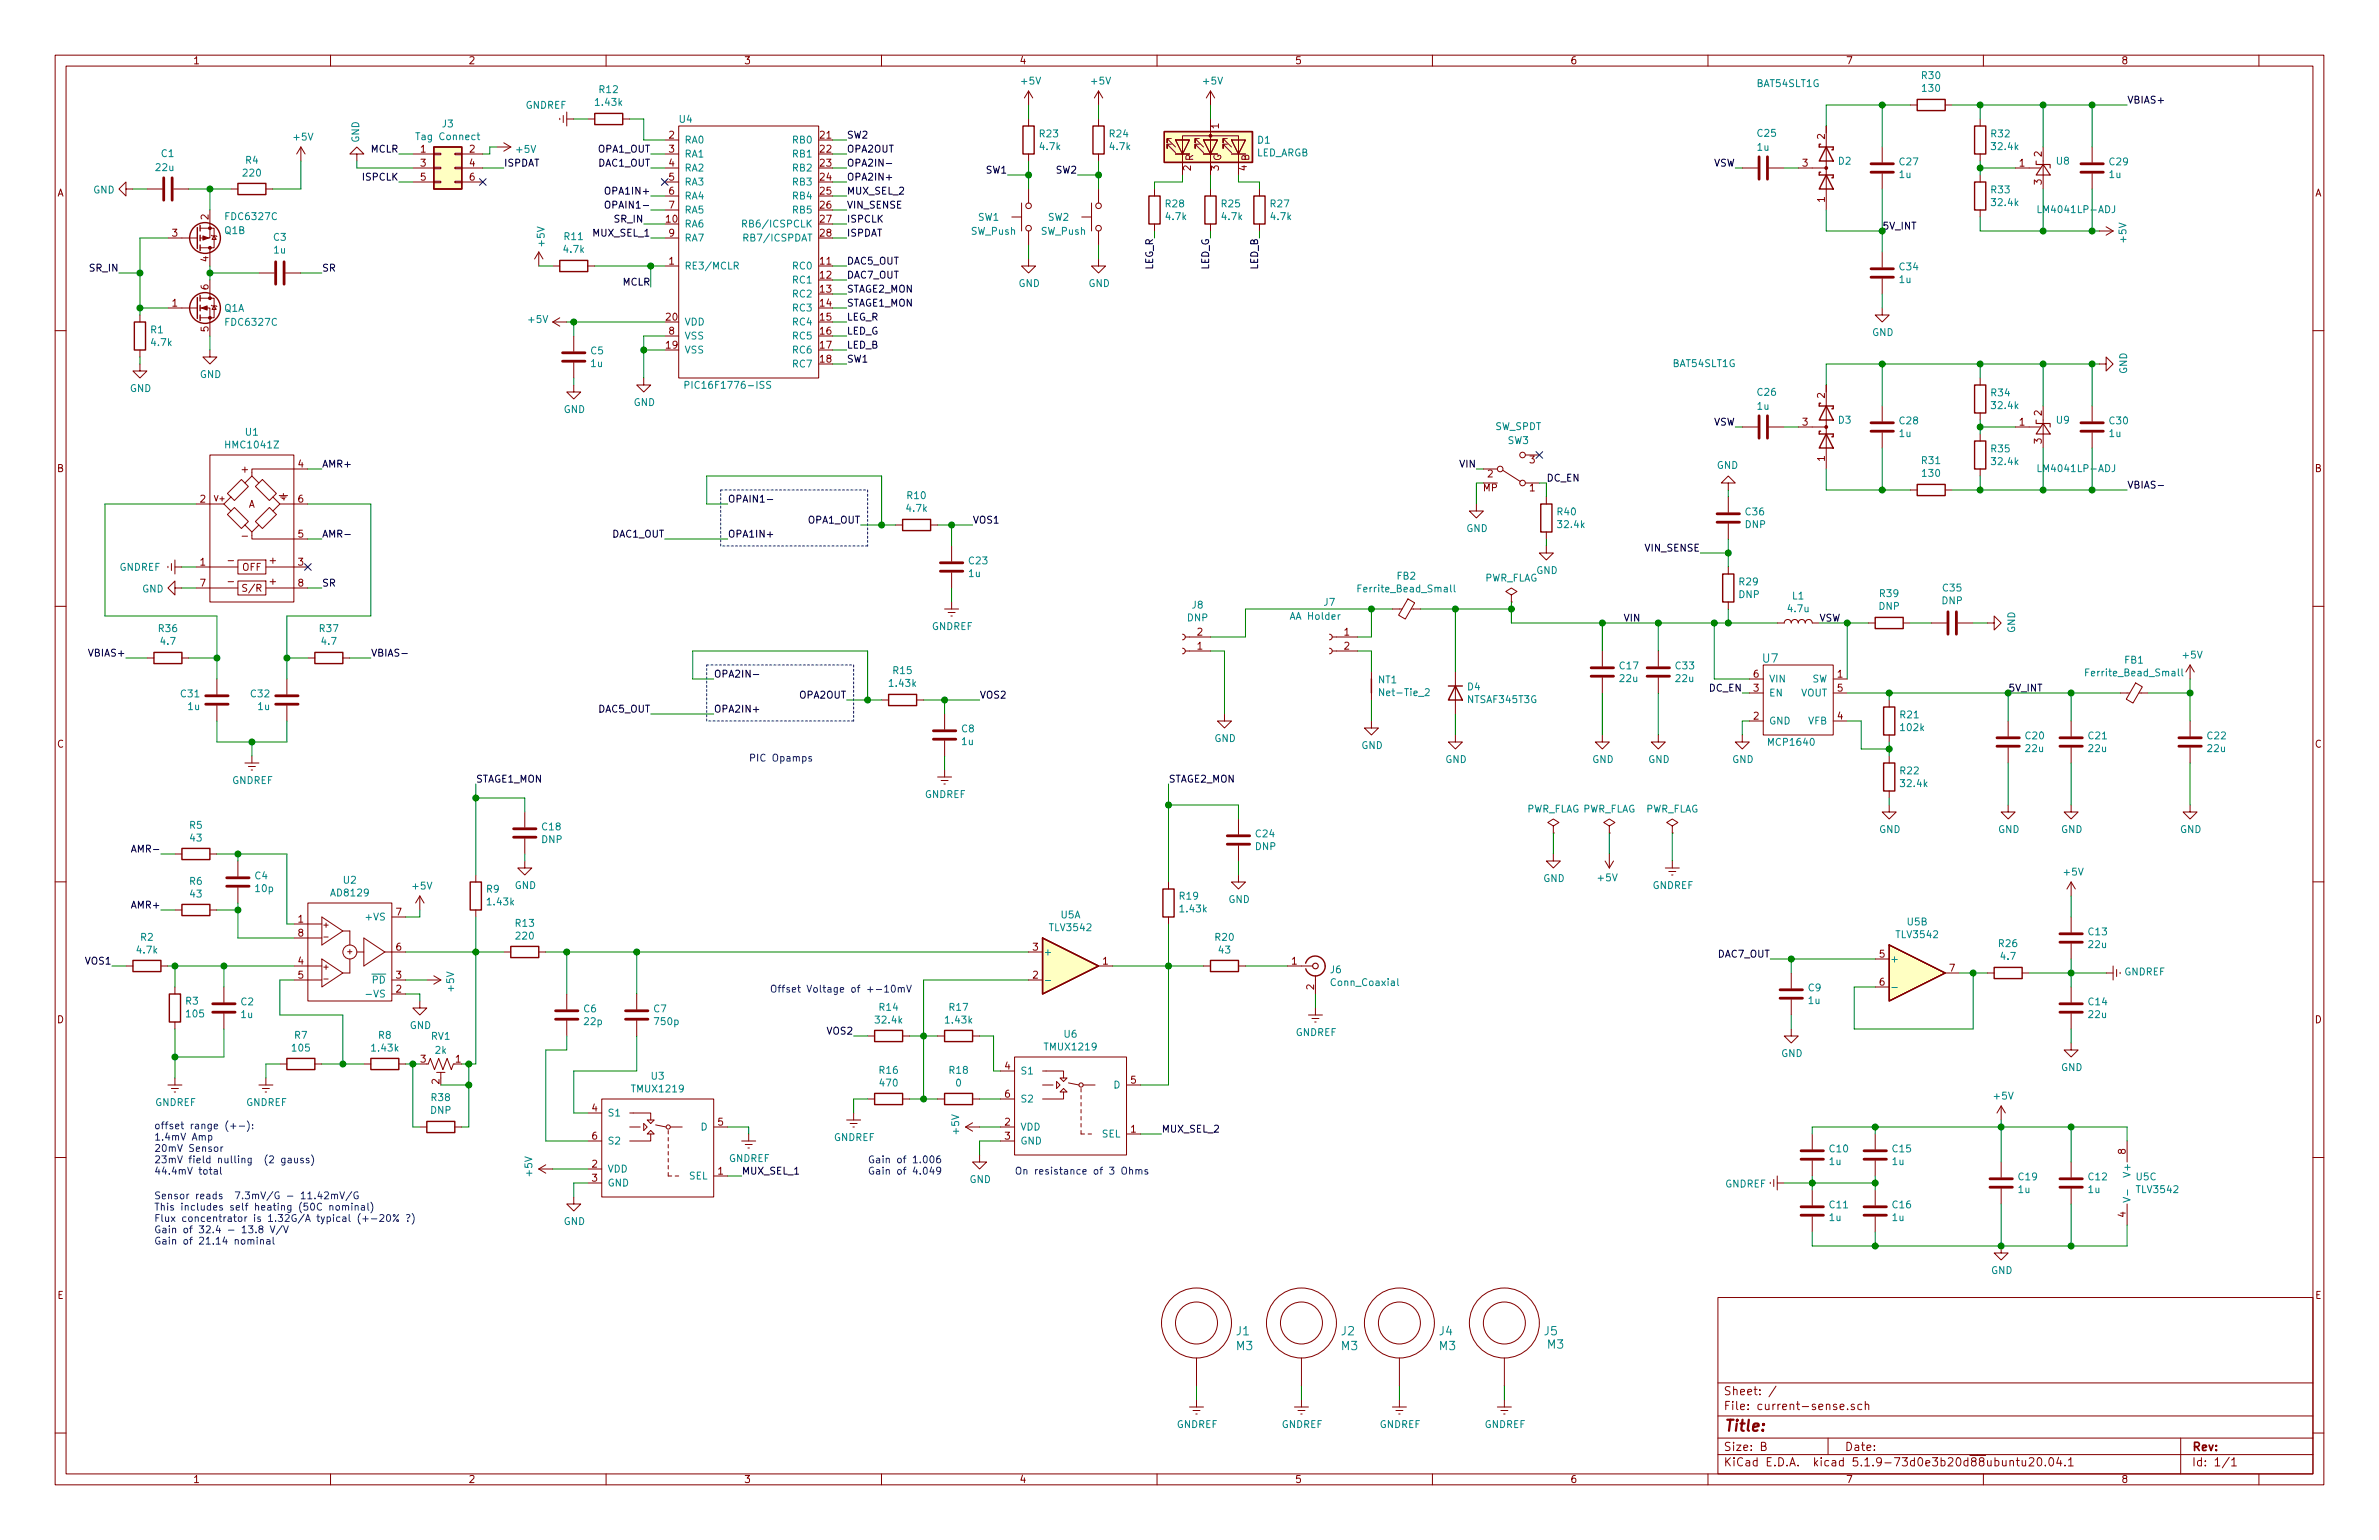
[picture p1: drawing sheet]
<svg xmlns="http://www.w3.org/2000/svg" width="432mm" height="279mm" viewBox="0 0 432 279" stroke-linecap="round" stroke-linejoin="round" font-family="sans-serif">
<defs><g id="words">
<text font-size="2.8" fill="#840000" x="312.8" y="259.7">Title:</text>
<g font-size="2.1" fill="#008484">
<text x="320" y="120.2">U7</text>
<text x="224.4" y="242.3">J1</text>
<text x="224.4" y="245">M3</text>
<text x="243.5" y="242.3">J2</text>
<text x="243.5" y="245">M3</text>
<text x="261.3" y="242.3">J4</text>
<text x="261.3" y="245">M3</text>
<text x="280.3" y="242.3">J5</text>
<text x="280.9" y="244.7">M3</text>
</g>
<g font-size="2.1" fill="#840000">
<text x="312.8" y="255.8">File: current-sense.sch</text>
<text x="312.8" y="253.1">Sheet: /</text>
<text x="312.8" y="263.2">Size: B</text>
<text x="334.8" y="263.2">Date:</text>
<text x="397.8" y="263.2">Rev:</text>
<text x="312.8" y="266">KiCad E.D.A. kicad 5.1.9-73d0e3b20d88ubuntu20.04.1</text>
<text x="397.8" y="266">Id: 1/1</text>
</g>
<g font-size="1.8" fill="#840000">
<text x="35" y="11.6">1</text>
<text x="85" y="11.6">2</text>
<text x="135" y="11.6">3</text>
<text x="185" y="11.6">4</text>
<text x="235" y="11.6">5</text>
<text x="285" y="11.6">6</text>
<text x="335" y="11.6">7</text>
<text x="385" y="11.6">8</text>
<text x="221.2" y="23.3" transform="rotate(-90 221.2 23.3)">1</text>
<text x="76.4" y="27.7">1</text>
<text x="85.2" y="27.7">2</text>
<text x="121.4" y="25.1">2</text>
<text x="121.4" y="27.7">3</text>
<text x="148.9" y="25.1">21</text>
<text x="148.9" y="27.7">22</text>
<text x="216.6" y="29.2" transform="rotate(-90 216.6 29.2)">R</text>
<text x="221.7" y="29.3" transform="rotate(-90 221.7 29.3)">G</text>
<text x="226.7" y="29.2" transform="rotate(-90 226.7 29.2)">B</text>
<text x="331.2" y="25.2" transform="rotate(-90 331.2 25.2)">2</text>
<text x="370.6" y="28.4" transform="rotate(-90 370.6 28.4)">2</text>
<text x="10.4" y="35.6">A</text>
<text x="76.4" y="30.2">3</text>
<text x="76.4" y="32.8">5</text>
<text x="85.2" y="30.2">4</text>
<text x="85.2" y="32.8">6</text>
<text x="121.4" y="30.2">4</text>
<text x="121.4" y="32.8">5</text>
<text x="121.4" y="35.3">6</text>
<text x="148.9" y="30.2">23</text>
<text x="148.9" y="32.8">24</text>
<text x="148.9" y="35.3">25</text>
<text x="216.2" y="31" transform="rotate(-90 216.2 31)">2</text>
<text x="221.2" y="31" transform="rotate(-90 221.2 31)">3</text>
<text x="226.3" y="31" transform="rotate(-90 226.3 31)">4</text>
<text x="327.2" y="30.2">3</text>
<text x="366.5" y="30.2">1</text>
<text x="370.6" y="33.5" transform="rotate(-90 370.6 33.5)">3</text>
<text x="420.2" y="35.6">A</text>
<text x="37.8" y="39.9" transform="rotate(-90 37.8 39.9)">2</text>
<text x="121" y="40.4">10</text>
<text x="121.4" y="37.8">7</text>
<text x="148.9" y="37.8">26</text>
<text x="148.9" y="40.4">27</text>
<text x="331.2" y="36.7" transform="rotate(-90 331.2 36.7)">1</text>
<text x="31.3" y="42.9">3</text>
<text x="37.8" y="47.5" transform="rotate(-90 37.8 47.5)">4</text>
<text x="121.4" y="42.9">9</text>
<text x="148.9" y="42.9">28</text>
<text x="37.8" y="52.6" transform="rotate(-90 37.8 52.6)">6</text>
<text x="121.4" y="48">1</text>
<text x="148.9" y="48">11</text>
<text x="148.9" y="50.5">12</text>
<text x="148.9" y="53.1">13</text>
<text x="31.3" y="55.6">1</text>
<text x="121" y="58.2">20</text>
<text x="148.9" y="55.6">14</text>
<text x="148.9" y="58.2">15</text>
<text x="37.8" y="60.2" transform="rotate(-90 37.8 60.2)">5</text>
<text x="121" y="63.2">19</text>
<text x="121.4" y="60.7">8</text>
<text x="148.9" y="60.7">16</text>
<text x="148.9" y="63.2">17</text>
<text x="148.9" y="65.8">18</text>
<text x="327.2" y="77.2">3</text>
<text x="331.2" y="72.2" transform="rotate(-90 331.2 72.2)">2</text>
<text x="366.5" y="77.2">1</text>
<text x="370.6" y="75.4" transform="rotate(-90 370.6 75.4)">2</text>
<text x="331.2" y="83.7" transform="rotate(-90 331.2 83.7)">1</text>
<text x="370.6" y="80.5" transform="rotate(-90 370.6 80.5)">3</text>
<text x="10.4" y="85.6">B</text>
<text x="43.9" y="85.8">+</text>
<text x="54.1" y="84.8">4</text>
<text x="269.2" y="89.2">MP</text>
<text x="270" y="86.6">2</text>
<text x="277.6" y="89.2">1</text>
<text x="277.6" y="84.1">3</text>
<text x="420.2" y="85.6">B</text>
<text x="36.3" y="91.2">2</text>
<text x="45.1" y="92.1">A</text>
<text x="54.1" y="91.2">6</text>
<text x="44.2" y="97.8">-</text>
<text x="54.1" y="97.5">5</text>
<text x="36.3" y="102.6">1</text>
<text x="36.3" y="106.4">7</text>
<text x="41.6" y="106.1">-</text>
<text x="41.6" y="102.3">-</text>
<text x="44" y="103.6">OFF</text>
<text x="44.2" y="107.4">S/R</text>
<text x="49" y="106.1">+</text>
<text x="49" y="102.3">+</text>
<text x="54.1" y="102.6">3</text>
<text x="54.1" y="106.4">8</text>
<text x="217.3" y="117.9">1</text>
<text x="217.3" y="115.3">2</text>
<text x="244" y="115.3">1</text>
<text x="244" y="117.9">2</text>
<text x="318.3" y="125.5">3</text>
<text x="318.3" y="122.9">6</text>
<text x="333.5" y="122.9">1</text>
<text x="333.5" y="125.5">5</text>
<text x="318.3" y="130.6">2</text>
<text x="333.5" y="130.6">4</text>
<text x="10.4" y="135.6">C</text>
<text x="420.2" y="135.6">C</text>
<text x="54.1" y="167.4">1</text>
<text x="71.9" y="166.1">7</text>
<text x="54.1" y="169.9">8</text>
<text x="71.9" y="172.5">6</text>
<text x="187.5" y="172.5">3</text>
<text x="341.1" y="173.7">5</text>
<text x="54.1" y="175">4</text>
<text x="54.1" y="177.5">5</text>
<text x="71.9" y="177.5">3</text>
<text x="187.5" y="177.5">2</text>
<text x="200.2" y="175">1</text>
<text x="234.5" y="175">1</text>
<text x="238.5" y="179.6" transform="rotate(-90 238.5 179.6)">2</text>
<text x="341.1" y="178.8">6</text>
<text x="353.8" y="176.3">7</text>
<text x="10.4" y="185.6">D</text>
<text x="71.9" y="180.1">2</text>
<text x="420.2" y="185.6">D</text>
<text x="76.4" y="192.8">3</text>
<text x="79.8" y="196.7" transform="rotate(-90 79.8 196.7)">2</text>
<text x="82.7" y="192.8">1</text>
<text x="182.4" y="194.1">4</text>
<text x="205.3" y="196.6">5</text>
<text x="107.5" y="201.7">4</text>
<text x="182.4" y="199.1">6</text>
<text x="107.5" y="206.8">6</text>
<text x="130.3" y="204.2">5</text>
<text x="182.4" y="204.2">2</text>
<text x="182.4" y="206.8">3</text>
<text x="205.3" y="205.5">1</text>
<text x="385.8" y="209.4" transform="rotate(-90 385.8 209.4)">8</text>
<text x="107.5" y="211.8">2</text>
<text x="107.5" y="214.4">3</text>
<text x="130.3" y="213.1">1</text>
<text x="385.8" y="220.8" transform="rotate(-90 385.8 220.8)">4</text>
<text x="10.4" y="235.6">E</text>
<text x="420.2" y="235.6">E</text>
<text x="35" y="269">1</text>
<text x="85" y="269">2</text>
<text x="135" y="269">3</text>
<text x="185" y="269">4</text>
<text x="235" y="269">5</text>
<text x="285" y="269">6</text>
<text x="335" y="269">7</text>
<text x="385" y="269">8</text>
</g>
<g font-size="1.8" fill="#008484">
<text x="108.8" y="16.9">R12</text>
<text x="185.5" y="15.3">+5V</text>
<text x="198.2" y="15.3">+5V</text>
<text x="218.5" y="15.3">+5V</text>
<text x="318.9" y="15.8">BAT54SLT1G</text>
<text x="348.9" y="14.4">R30</text>
<text x="349" y="16.7">130</text>
<text x="80.3" y="23.1">J3</text>
<text x="95.4" y="19.7">GNDREF</text>
<text x="108.3" y="19.2">1.43k</text>
<text x="123.3" y="22.3">U4</text>
<text x="29.3" y="28.5">C1</text>
<text x="44.6" y="29.7">R4</text>
<text x="53.4" y="25.5">+5V</text>
<text x="65.2" y="25.9" transform="rotate(-90 65.2 25.9)">GND</text>
<text x="75.9" y="25.4">Tag Connect</text>
<text x="93.8" y="27.7">+5V</text>
<text x="124.2" y="26">RA0</text>
<text x="124.2" y="28.6">RA1</text>
<text x="144" y="26">RB0</text>
<text x="144" y="28.6">RB1</text>
<text x="188.7" y="24.9">R23</text>
<text x="188.8" y="27.2">4.7k</text>
<text x="201.4" y="24.9">R24</text>
<text x="201.5" y="27.2">4.7k</text>
<text x="228" y="28.4">LED_ARGB</text>
<text x="228.3" y="26.1">D1</text>
<text x="319" y="27.4">1u</text>
<text x="319" y="24.8">C25</text>
<text x="333.7" y="29.9">D2</text>
<text x="344.8" y="30">C27</text>
<text x="361.5" y="24.9">R32</text>
<text x="361.7" y="27.2">32.4k</text>
<text x="373.3" y="29.9">U8</text>
<text x="382.9" y="30">C29</text>
<text x="16.9" y="35.1">GND</text>
<text x="28.4" y="31">22u</text>
<text x="44.2" y="32">220</text>
<text x="124.2" y="31.1">RA2</text>
<text x="124.2" y="33.7">RA3</text>
<text x="144" y="31.1">RB2</text>
<text x="144" y="33.7">RB3</text>
<text x="344.8" y="32.3">1u</text>
<text x="361.5" y="35.1">R33</text>
<text x="382.9" y="32.3">1u</text>
<text x="41.1" y="39.9">FDC6327C</text>
<text x="124.2" y="41.3">RA6</text>
<text x="124.2" y="36.2">RA4</text>
<text x="124.2" y="38.7">RA5</text>
<text x="135.8" y="41.3">RB6/ICSPCLK</text>
<text x="144" y="36.2">RB4</text>
<text x="144" y="38.7">RB5</text>
<text x="177.5" y="40.1">SW1</text>
<text x="190.2" y="40.1">SW2</text>
<text x="211.6" y="37.6">R28</text>
<text x="211.7" y="39.9">4.7k</text>
<text x="221.8" y="37.6">R25</text>
<text x="221.9" y="39.9">4.7k</text>
<text x="230.7" y="37.6">R27</text>
<text x="230.8" y="39.9">4.7k</text>
<text x="361.7" y="37.4">32.4k</text>
<text x="370.5" y="38.7">LM4041LP-ADJ</text>
<text x="40.8" y="42.5">Q1B</text>
<text x="49.7" y="43.7">C3</text>
<text x="49.8" y="46">1u</text>
<text x="98.9" y="44.6" transform="rotate(-90 98.9 44.6)">+5V</text>
<text x="102.4" y="45.9">4.7k</text>
<text x="102.5" y="43.6">R11</text>
<text x="124.2" y="43.8">RA7</text>
<text x="135.8" y="43.8">RB7/ICSPDAT</text>
<text x="176.3" y="42.6">SW_Push</text>
<text x="189" y="42.6">SW_Push</text>
<text x="386" y="43.9" transform="rotate(-90 386 43.9)">+5V</text>
<text x="124.2" y="48.9">RE3/MCLR</text>
<text x="144" y="48.9">RC0</text>
<text x="144" y="51.4">RC1</text>
<text x="144" y="54">RC2</text>
<text x="184.9" y="52.1">GND</text>
<text x="197.6" y="52.1">GND</text>
<text x="344.8" y="51.4">1u</text>
<text x="344.8" y="49">C34</text>
<text x="40.7" y="56.6">Q1A</text>
<text x="41.1" y="59.1">FDC6327C</text>
<text x="96" y="58.6">+5V</text>
<text x="124.2" y="59.1">VDD</text>
<text x="144" y="56.5">RC3</text>
<text x="144" y="59.1">RC4</text>
<text x="27.4" y="60.5">R1</text>
<text x="27.6" y="62.8">4.7k</text>
<text x="107.3" y="64.3">C5</text>
<text x="124.2" y="64.1">VSS</text>
<text x="124.2" y="61.6">VSS</text>
<text x="144" y="61.6">RC5</text>
<text x="144" y="64.1">RC6</text>
<text x="339.8" y="61">GND</text>
<text x="23.6" y="71.1">GND</text>
<text x="36.3" y="68.6">GND</text>
<text x="107.3" y="66.6">1u</text>
<text x="125.4" y="70.5">PIC16F1776-ISS</text>
<text x="144" y="66.7">RC7</text>
<text x="303.7" y="66.6">BAT54SLT1G</text>
<text x="319" y="71.8">C26</text>
<text x="361.5" y="71.9">R34</text>
<text x="386.1" y="67.9" transform="rotate(-90 386.1 67.9)">GND</text>
<text x="102.3" y="74.9">GND</text>
<text x="115" y="73.7">GND</text>
<text x="319" y="74.3">1u</text>
<text x="333.7" y="76.9">D3</text>
<text x="344.8" y="77">C28</text>
<text x="361.7" y="74.2">32.4k</text>
<text x="373.3" y="76.9">U9</text>
<text x="382.9" y="77">C30</text>
<text x="41.2" y="81.4">HMC1041Z</text>
<text x="44.6" y="79">U1</text>
<text x="271.3" y="78">SW_SPDT</text>
<text x="273.7" y="80.6">SW3</text>
<text x="344.8" y="79.3">1u</text>
<text x="361.5" y="82.1">R35</text>
<text x="382.9" y="79.3">1u</text>
<text x="311.6" y="85.1">GND</text>
<text x="348.9" y="84.2">R31</text>
<text x="349" y="86.5">130</text>
<text x="361.7" y="84.4">32.4k</text>
<text x="370.5" y="85.6">LM4041LP-ADJ</text>
<text x="164.6" y="92.9">4.7k</text>
<text x="164.7" y="90.6">R10</text>
<text x="282.7" y="93.5">R40</text>
<text x="282.9" y="95.8">32.4k</text>
<text x="316.8" y="95.8">DNP</text>
<text x="316.9" y="93.5">C36</text>
<text x="266.1" y="96.5">GND</text>
<text x="21.7" y="103.6">GNDREF</text>
<text x="25.8" y="107.5">GND</text>
<text x="175.9" y="104.7">1u</text>
<text x="175.9" y="102.4">C23</text>
<text x="247" y="107.5">Ferrite_Bead_Small</text>
<text x="253.6" y="105.2">FB2</text>
<text x="269.4" y="105.5">PWR_FLAG</text>
<text x="278.8" y="104.1">GND</text>
<text x="315.7" y="106.2">R29</text>
<text x="352.7" y="107.3">C35</text>
<text x="215.5" y="112.7">DNP</text>
<text x="216.4" y="110.4">J8</text>
<text x="234.4" y="112.4">AA Holder</text>
<text x="240.3" y="109.9">J7</text>
<text x="315.6" y="108.5">DNP</text>
<text x="324.6" y="111.1">4.7u</text>
<text x="325.4" y="108.8">L1</text>
<text x="341" y="110.6">DNP</text>
<text x="341.2" y="108.3">R39</text>
<text x="352.5" y="109.6">DNP</text>
<text x="28.9" y="114.7">R36</text>
<text x="29.3" y="117">4.7</text>
<text x="58.1" y="114.7">R37</text>
<text x="58.5" y="117">4.7</text>
<text x="169.1" y="114.3">GNDREF</text>
<text x="365.8" y="114.9" transform="rotate(-90 365.8 114.9)">GND</text>
<text x="396.3" y="119.5">+5V</text>
<text x="161.6" y="124.6">1.43k</text>
<text x="162.2" y="122.3">R15</text>
<text x="250.2" y="124">NT1</text>
<text x="266.4" y="125.2">D4</text>
<text x="294" y="121.4">C17</text>
<text x="294.1" y="123.7">22u</text>
<text x="304.2" y="121.4">C33</text>
<text x="304.2" y="123.7">22u</text>
<text x="321.1" y="123.8">VIN</text>
<text x="328.9" y="123.8">SW</text>
<text x="379.1" y="122.7">Ferrite_Bead_Small</text>
<text x="385.7" y="120.4">FB1</text>
<text x="32.9" y="126.5">C31</text>
<text x="34.2" y="128.8">1u</text>
<text x="45.6" y="126.5">C32</text>
<text x="46.9" y="128.8">1u</text>
<text x="250.9" y="126.3">Net-Tie_2</text>
<text x="266.5" y="127.6">NTSAF345T3G</text>
<text x="321.1" y="131.4">GND</text>
<text x="321.1" y="126.4">EN</text>
<text x="326.8" y="126.4">VOUT</text>
<text x="328.2" y="131.4">VFB</text>
<text x="345" y="130.3">R21</text>
<text x="174.6" y="132.9">C8</text>
<text x="174.6" y="135.2">1u</text>
<text x="220.4" y="134.6">GND</text>
<text x="247.1" y="135.9">GND</text>
<text x="321.2" y="135.3">MCP1640</text>
<text x="345.1" y="132.6">102k</text>
<text x="367.7" y="134.1">C20</text>
<text x="367.7" y="136.4">22u</text>
<text x="379.1" y="134.1">C21</text>
<text x="379.2" y="136.4">22u</text>
<text x="400.7" y="134.1">C22</text>
<text x="400.8" y="136.4">22u</text>
<text x="42.1" y="142.2">GNDREF</text>
<text x="262.3" y="138.4">GND</text>
<text x="289" y="138.4">GND</text>
<text x="299.2" y="138.4">GND</text>
<text x="314.4" y="138.4">GND</text>
<text x="345" y="140.5">R22</text>
<text x="345.2" y="142.8">32.4k</text>
<text x="167.8" y="144.8">GNDREF</text>
<text x="277" y="147.4">PWR_FLAG PWR_FLAG</text>
<text x="298.6" y="147.4">PWR_FLAG</text>
<text x="34.4" y="150.4">R5</text>
<text x="34.6" y="152.7">43</text>
<text x="98.3" y="153">DNP</text>
<text x="98.5" y="150.6">C18</text>
<text x="227.9" y="154.2">DNP</text>
<text x="228" y="151.9">C24</text>
<text x="341.1" y="151.1">GND</text>
<text x="362.7" y="151.1">GND</text>
<text x="374.1" y="151.1">GND</text>
<text x="395.7" y="151.1">GND</text>
<text x="34.4" y="160.5">R6</text>
<text x="46.3" y="159.5">C4</text>
<text x="46.4" y="161.8">10p</text>
<text x="62.4" y="160.3">U2</text>
<text x="75" y="161.4">+5V</text>
<text x="88.3" y="162">R9</text>
<text x="93.4" y="161.3">GND</text>
<text x="280.1" y="160">GND</text>
<text x="290.1" y="159.9">+5V</text>
<text x="299.9" y="161.3">GNDREF</text>
<text x="374.7" y="158.9">+5V</text>
<text x="34.6" y="162.8">43</text>
<text x="60.3" y="162.6">AD8129</text>
<text x="66.7" y="167">+VS</text>
<text x="88.6" y="164.3">1.43k</text>
<text x="192.6" y="166.6">U5A</text>
<text x="214.1" y="163.2">R19</text>
<text x="214.4" y="165.5">1.43k</text>
<text x="223" y="163.8">GND</text>
<text x="346.2" y="167.9">U5B</text>
<text x="24.9" y="173">4.7k</text>
<text x="25.6" y="170.7">R2</text>
<text x="93.6" y="168.1">R13</text>
<text x="93.8" y="170.5">220</text>
<text x="189.4" y="173.4">+</text>
<text x="190.7" y="168.9">TLV3542</text>
<text x="220.6" y="170.7">R20</text>
<text x="221.3" y="173">43</text>
<text x="344.3" y="170.2">TLV3542</text>
<text x="362.8" y="171.8">R26</text>
<text x="379.1" y="169.7">C13</text>
<text x="379.2" y="172">22u</text>
<text x="67.6" y="178.4">PD</text>
<text x="82.4" y="179.8" transform="rotate(-90 82.4 179.8)">+5V</text>
<text x="241.5" y="176.6">J6</text>
<text x="241.8" y="178.9">Conn_Coaxial</text>
<text x="328.2" y="179.9">C9</text>
<text x="343" y="174.6">+</text>
<text x="363.2" y="174.1">4.7</text>
<text x="385.5" y="177">GNDREF</text>
<text x="33.7" y="182.3">R3</text>
<text x="33.9" y="184.6">105</text>
<text x="43.8" y="182.4">C2</text>
<text x="43.8" y="184.7">1u</text>
<text x="67.2" y="181">-VS</text>
<text x="106" y="183.7">C6</text>
<text x="106.1" y="186">22p</text>
<text x="118.7" y="183.7">C7</text>
<text x="118.9" y="186">750p</text>
<text x="159.1" y="185.7">32.4k</text>
<text x="159.7" y="183.4">R14</text>
<text x="171.8" y="185.7">1.43k</text>
<text x="172.4" y="183.4">R17</text>
<text x="328.3" y="182.2">1u</text>
<text x="379.1" y="182.4">C14</text>
<text x="379.2" y="184.7">22u</text>
<text x="53.1" y="190.8">105</text>
<text x="53.5" y="188.5">R7</text>
<text x="67.6" y="190.8">1.43k</text>
<text x="68.7" y="188.5">R8</text>
<text x="74.4" y="186.7">GND</text>
<text x="78.3" y="188.6">RV1</text>
<text x="79" y="191.2">2k</text>
<text x="189.8" y="190.6">TMUX1219</text>
<text x="193.2" y="188.3">U6</text>
<text x="235.2" y="188">GNDREF</text>
<text x="323.3" y="191.8">GND</text>
<text x="118.3" y="195.9">U3</text>
<text x="159.7" y="194.8">R16</text>
<text x="159.8" y="197.1">470</text>
<text x="172.4" y="194.8">R18</text>
<text x="173.5" y="197.1">0</text>
<text x="185.2" y="194.9">S1</text>
<text x="202.2" y="197.5">D</text>
<text x="374.1" y="194.3">GND</text>
<text x="28.1" y="200.7">GNDREF</text>
<text x="44.7" y="200.7">GNDREF</text>
<text x="78.2" y="202.1">DNP</text>
<text x="78.4" y="199.8">R38</text>
<text x="110.2" y="202.6">S1</text>
<text x="114.9" y="198.2">TMUX1219</text>
<text x="185.2" y="200">S2</text>
<text x="362" y="199.5">+5V</text>
<text x="110.2" y="207.6">S2</text>
<text x="127.3" y="205.1">D</text>
<text x="151.3" y="207">GNDREF</text>
<text x="174.1" y="205.7" transform="rotate(-90 174.1 205.7)">+5V</text>
<text x="185.2" y="205.1">VDD</text>
<text x="185.2" y="207.6">GND</text>
<text x="200" y="206.4">SEL</text>
<text x="332.1" y="209.1">C10</text>
<text x="343.6" y="209.1">C15</text>
<text x="96.6" y="213.3" transform="rotate(-90 96.6 213.3)">+5V</text>
<text x="110.2" y="212.7">VDD</text>
<text x="110.2" y="215.3">GND</text>
<text x="125.1" y="214">SEL</text>
<text x="132.3" y="210.8">GNDREF</text>
<text x="176" y="214.6">GND</text>
<text x="313.1" y="215.4">GNDREF</text>
<text x="332.1" y="211.4">1u</text>
<text x="343.5" y="211.4">1u</text>
<text x="366.4" y="214.1">C19</text>
<text x="379.1" y="214.1">C12</text>
<text x="386.7" y="213.2" transform="rotate(-90 386.7 213.2)">V+</text>
<text x="387.8" y="214.1">U5C</text>
<text x="332.1" y="221.5">1u</text>
<text x="332.1" y="219.2">C11</text>
<text x="343.5" y="221.5">1u</text>
<text x="343.6" y="219.2">C16</text>
<text x="366.4" y="216.5">1u</text>
<text x="379.1" y="216.5">1u</text>
<text x="388" y="216.5">TLV3542</text>
<text x="102.3" y="222.2">GND</text>
<text x="361.4" y="231.1">GND</text>
<text x="213.6" y="259.1">GNDREF</text>
<text x="232.6" y="259.1">GNDREF</text>
<text x="250.4" y="259.1">GNDREF</text>
<text x="269.4" y="259.1">GNDREF</text>
</g>
<g font-size="1.8">
<text x="386.1" y="18.8">VBIAS+</text>
<text x="67.3" y="27.7">MCLR</text>
<text x="108.6" y="27.7">OPA1_OUT</text>
<text x="153.7" y="25.1">SW2</text>
<text x="153.7" y="27.7">OPA2OUT</text>
<text x="65.9" y="32.8">ISPCLK</text>
<text x="91.4" y="30.2">ISPDAT</text>
<text x="108.6" y="30.2">DAC1_OUT</text>
<text x="110.5" y="35.3">OPA1IN+</text>
<text x="153.7" y="35.3">MUX_SEL_2</text>
<text x="153.7" y="30.2">OPA2IN-</text>
<text x="153.7" y="32.8">OPA2IN+</text>
<text x="179" y="31.5">SW1</text>
<text x="191.7" y="31.5">SW2</text>
<text x="310.9" y="30.2">VSW</text>
<text x="110.9" y="37.8">OPAIN1-</text>
<text x="111.6" y="40.4">SR_IN</text>
<text x="153.7" y="37.8">VIN_SENSE</text>
<text x="153.7" y="40.4">ISPCLK</text>
<text x="107.8" y="42.9">MUX_SEL_1</text>
<text x="153.7" y="42.9">ISPDAT</text>
<text x="16.4" y="49.3">SR_IN</text>
<text x="58.4" y="49.3">SR</text>
<text x="113" y="51.8">MCLR</text>
<text x="153.7" y="50.5">DAC7_OUT</text>
<text x="153.7" y="48">DAC5_OUT</text>
<text x="153.7" y="53.1">STAGE2_MON</text>
<text x="209.3" y="49.1" transform="rotate(-90 209.3 49.1)">LEG_R</text>
<text x="219.5" y="49.1" transform="rotate(-90 219.5 49.1)">LED_G</text>
<text x="228.3" y="49" transform="rotate(-90 228.3 49)">LED_B</text>
<text x="153.7" y="55.6">STAGE1_MON</text>
<text x="153.7" y="58.2">LEG_R</text>
<text x="153.7" y="63.2">LED_B</text>
<text x="153.7" y="65.8">SW1</text>
<text x="153.7" y="60.7">LED_G</text>
<text x="310.9" y="77.2">VSW</text>
<text x="58.4" y="84.8">AMR+</text>
<text x="265" y="84.8">VIN</text>
<text x="280.7" y="87.4">DC_EN</text>
<text x="386.1" y="88.6">VBIAS-</text>
<text x="132.1" y="91.2">OPAIN1-</text>
<text x="146.7" y="95">OPA1_OUT</text>
<text x="176.5" y="95">VOS1</text>
<text x="58.4" y="97.5">AMR-</text>
<text x="111.1" y="97.5">DAC1_OUT</text>
<text x="132.1" y="97.5">OPA1IN+</text>
<text x="298.7" y="100.1">VIN_SENSE</text>
<text x="58.4" y="106.4">SR</text>
<text x="294.6" y="112.8">VIN</text>
<text x="330.2" y="112.8">VSW</text>
<text x="16.4" y="119.1">VBIAS+</text>
<text x="67.3" y="119.1">VBIAS-</text>
<text x="129.5" y="122.9">OPA2IN-</text>
<text x="310.2" y="125.5">DC_EN</text>
<text x="108.6" y="129.3">DAC5_OUT</text>
<text x="129.5" y="129.3">OPA2IN+</text>
<text x="145.1" y="126.7">OPA2OUT</text>
<text x="177.8" y="126.7">VOS2</text>
<text x="86.4" y="142">STAGE1_MON</text>
<text x="212.1" y="142">STAGE2_MON</text>
<text x="24.6" y="154.7">AMR-</text>
<text x="24.2" y="164.8">AMR+</text>
<text x="311.8" y="173.7">DAC7_OUT</text>
<text x="15.6" y="175">VOS1</text>
<text x="150.2" y="187.7">VOS2</text>
<text x="210.8" y="205.5">MUX_SEL_2</text>
<text x="134.6" y="213.1">MUX_SEL_1</text>
</g>
<g font-size="1.8" fill="#008400">
<text x="341.6" y="41.7">5V_INT</text>
<text x="364.5" y="125.5">5V_INT</text>
</g>
<g font-size="1.8" fill="#0000c2">
<text x="135.9" y="138.2">PIC Opamps</text>
<text x="139.7" y="180.1">Offset Voltage of +-10mV</text>
<text x="27.9" y="204.9">offset range (+-):</text>
<text x="27.9" y="206.9">1.4mV Amp</text>
<text x="27.9" y="209">20mV Sensor</text>
<text x="27.9" y="211">23mV field nulling (2 gauss)</text>
<text x="27.9" y="213.1">44.4mV total</text>
<text x="157.5" y="211">Gain of 1.006</text>
<text x="157.5" y="213.1">Gain of 4.049</text>
<text x="184.1" y="213.1">On resistance of 3 Ohms</text>
<text x="27.9" y="217.6">Sensor reads 7.3mV/G - 11.42mV/G</text>
<text x="27.9" y="219.6">This includes self heating (50C nominal)</text>
<text x="27.9" y="221.7">Flux concentrator is 1.32G/A typical (+-20% ?)</text>
<text x="27.9" y="223.7">Gain of 32.4 - 13.8 V/V</text>
<text x="27.9" y="225.8">Gain of 21.14 nominal</text>
</g>
<g font-size="1.4" fill="#840000">
<text x="39" y="91">V+</text>
<text x="58.8" y="168.3">+</text>
<text x="59" y="170.5">-</text>
<text x="63.1" y="173.1">+</text>
<text x="58.8" y="175.9">+</text>
<text x="59" y="178.1">-</text>
</g>
</g></defs>
<g fill="none" stroke="#840000" stroke-width=".18">
<path d="M10 10h411.8v259.4h-411.8zM12 12h407.8v255.4h-407.8zM60 10v2M110 10v2M160 10v2M186.7 16.5v2.6M186.7 16.5l-.8 1.3M186.7 16.5l.8 1.3M199.4 16.5v2.6M199.4 16.5l-.8 1.3M199.4 16.5l.8 1.3M210 10v2"/>
<path d="M219.7 16.5v2.6M219.7 16.5l-.8 1.3M219.7 16.5l.8 1.3M260 10v2M310 10v2M346.7 19.1h1.3M353.1 19.1h1.2M360 10v2M410 10v2M22.9 34.3v-1.3l-1.3 1.3 1.3 1.3v-1.3h1.2M26.7 34.3h2.8M31.5 34.3h2.8"/>
<path d="M38.1 38.1v5.1h-1.8M41.9 34.3h1.3M48.3 34.3h1.2M54.6 26.7l-.8 1.2M54.6 26.7v2.5M54.6 26.7l.8 1.2M64.8 27.9h1.2l-1.2-1.2-1.3 1.2h1.3v1.3M74.9 27.9h3.8M74.9 30.5h3.8M74.9 33h3.8M78.7 32.9h1.3v.2h-1.3zM78.7 27.8h1.3v.3h-1.3z"/>
<path d="M78.7 30.4h1.3v.2h-1.3zM82.5 32.9h1.3v.2h-1.3zM82.5 27.8h1.3v.3h-1.3zM82.5 30.4h1.3v.2h-1.3zM83.8 27.9h3.8M83.8 30.5h3.8M83.8 33h3.8M90.2 26.7h2.5M91.4 25.9l1.3 .8M92.7 26.7l-1.3 .7M101.6 21.5v.2M102.2 21v1.2"/>
<path d="M102.9 20.3v2.6M102.9 21.6h1.2M106.7 21.6h1.2M113 21.6h1.3M120.6 25.4h2.6M120.6 27.9h2.6M120.6 30.5h2.6M120.6 33h2.6M120.6 35.6h2.6M120.6 38.1h2.6M123.2 22.9h25.4v45.7h-25.4zM183.6 39.4h1.8"/>
<path d="M185.4 36.8v5.1M186.7 21.6v1.3M186.7 27.9v1.3M186.7 34.3v2.5M196.3 39.4h1.8M198.1 36.8v5.1M199.4 21.6v1.3M199.4 27.9v1.3M199.4 34.3v2.5M209.5 34.3v1.3M212.6 26.2h-.8v.7v-.7l1.6 1.5M212.6 25.1h-.8v.8v-.8l1.6 1.6"/>
<path d="M213.4 25.4h2.5zM213.4 25.4h.1M213.4 27.9h2.5M214.6 31.8v-7.2h10.2v7.2M217.7 26.2h-.8v.7v-.7l1.5 1.5M217.7 25.1h-.8v.8v-.8l1.5 1.6M218.4 25.4h2.6zM218.4 25.4h.1M218.4 27.9h2.6M219.7 21.6v10.2M219.7 34.3v1.3M222.8 26.2h-.8v.7v-.7l1.5 1.5"/>
<path d="M222.8 25.1h-.8v.8v-.8l1.5 1.6M228.6 34.3v1.3M316.2 30.5h2.8M321.1 30.5h2.7M326.4 30.5h5.1M331.5 22.9v15.2M341.6 26.7v2.8M341.6 31.5v2.8M359.4 21.6v1.3M359.4 27.9v1.3M359.4 31.8v1.2M359.4 38.1v1.3"/>
<path d="M365.8 30.5h4.5M370.8 26.7v7.6M379.7 26.7v2.8M379.7 31.5v2.8M10 60h2M25.4 57.2v1.2M30.5 43.2h5.3M30.5 55.9h5.3M36.3 55.9h1.8v5.1M36.3 54.1h2.6v3.6h-2.6M36.3 41.4h2.6v3.6h-2.6M38.1 45v3.3"/>
<path d="M38.1 50.8v3.3M38.4 55.4l.1 .1h.7l.2 .1M38.4 42.7l.1 .1h.7l.2 .1M38.9 55.5l.3 .6h-.7zM38.9 42.8l.3 .6h-.7zM47 49.5h2.8M51.8 49.5h2.8M97.8 45.7l-.8 1.3M97.8 45.7v2.6M97.8 45.7l.8 1.3M100.3 48.3h1.3M100.3 58.4l1.3 .8"/>
<path d="M100.3 58.4h2.6M101.6 57.7l-1.3 .7M106.7 48.3h1.2M120.6 48.3h2.6M120.6 43.2h2.6M186.7 47v1.3h1.3l-1.3 1.2-1.3-1.2h1.3M186.7 41.9v2.6M199.4 47v1.3h1.3l-1.3 1.2-1.3-1.2h1.3M199.4 41.9v2.6M209.5 40.6v1.3M219.7 40.6v1.3M228.6 40.6v1.3"/>
<path d="M341.6 55.9v1.3h1.3l-1.3 1.2-1.2-1.2h1.2M341.6 45.7v2.8M341.6 50.5v2.8M381 41.9h2.5M382.3 41.1l1.2 .8M383.5 41.9l-1.2 .8M419.8 60h2M25.4 66v1.3h1.3l-1.3 1.3-1.3-1.3h1.3M25.4 63.5v1.3M38.1 63.5v1.3h1.3l-1.3 1.2-1.3-1.2h1.3M104.1 69.9v1.2h1.3l-1.3 1.3-1.2-1.3h1.2M104.1 61v2.8"/>
<path d="M104.1 65.8v2.8M116.8 68.6v1.3h1.3l-1.3 1.2-1.2-1.2h1.2M120.6 61h2.6M316.2 77.5h2.8M321.1 77.5h2.7M326.4 77.5h5.1M331.5 69.9v15.2M341.6 73.7v2.8M341.6 78.5v2.8M359.4 68.6v1.3M359.4 74.9v1.3M359.4 78.7v1.3"/>
<path d="M365.8 77.5h4.5M370.8 73.7v7.6M379.7 73.7v2.8M379.7 78.5v2.8M381 66h1.3v-1.2l1.2 1.2-1.2 1.3v-1.3M35.6 91.4h5M38.1 82.6h15.2v26.6h-15.2zM40.6 91.4l1.3 1.3M41.3 89.5l2.5-2.5 1.3 1.3-2.6 2.5zM41.9 90.2l-1.3 1.2M44.4 87.6l1.3-1.2 1.3 1.2M44.4 95.3l-.6 .6-2.5-2.6 1.2-1.2 2.6 2.5-.7 .7 1.3 1.2 1.3-1.2"/>
<path d="M45.7 96.5v1.3h10.2M46.4 94.6l2.5-2.5 1.3 1.2-2.6 2.6zM46.4 88.3l1.2-1.3 2.6 2.5-1.3 1.3zM49.5 90.2l1.3 1.2-1.3 1.3M50.7 89.9h1.5M50.8 91.4h5.1M50.9 90.2h1M51.2 90.4h.5M51.4 90.7h.1M51.4 89.5v.4M55.9 85.1h-10.2v1.3M162.6 95.3h1.2"/>
<path d="M168.9 95.3h1.3M172.7 99.1v2.8M268 91.4v1.3h1.2l-1.2 1.3-1.3-1.3h1.3M269.2 85.1h2.6M272.8 85.3l3.2 2.1M276.9 87.6h2.5M276.9 82.6h2.5M280.7 99.1v1.2h1.2l-1.2 1.3-1.3-1.3h1.3M280.7 90.2v1.2M280.7 96.5v1.3M313.7 87.6h1.3l-1.3-1.2-1.3 1.2h1.3v1.3M313.7 90.2v2.8"/>
<path d="M313.7 95v2.8M346.7 88.9h1.3M353.1 88.9h1.2M359.4 85.1v1.3M10 110h2M26.7 119.4h1.2M30.5 102.7v.3M31.1 102.2v1.3M31.7 106.7v-1.3l-1.2 1.3 1.2 1.3v-1.3h1.3M31.7 101.6v2.5M31.7 102.9h1.3M33 119.4h1.3"/>
<path d="M35.6 106.7h7.6M35.6 102.9h7.6M43.2 105.4h5.1v2.6h-5.1zM43.2 101.6h5.1v2.5h-5.1zM48.3 106.7h7.6M48.3 102.9h7.6M55.9 119.4h1.2M62.2 119.4h1.3M171.4 110.5h2.6M172.1 111.1h1.3M172.6 111.8h.2M172.7 103.9v2.8"/>
<path d="M172.7 109.2v1.3M214.6 115.1l.4 .1 .1 .3-.1 .4-.4 .2M214.6 117.6l.4 .1 .1 .3-.1 .4-.4 .2M215.1 118.1h4.6M215.1 115.6h4.6M241.3 117.6l.3 .1 .2 .3-.1 .4-.4 .2M241.3 115.1l.3 .1 .2 .3-.1 .4-.4 .2M241.8 118.1h4.6M241.8 115.6h4.6M252.7 110.5h1.8M255.5 108.7l1.3 .7-1.7 2.9-1.3-.7zM256.2 110.5h1.6"/>
<path d="M274.3 108l1-.7-1-.6-1 .6 1 .7v1.2M274.3 109.2h.1M290.8 118.1v2.8M301 118.1v2.8M313.7 102.9v1.2M313.7 109.2v1.3M322.6 113h1.2a.63 .63 0 0 1 .7-.6 .63 .63 0 0 1 .6 .6 .63 .63 0 0 1 .7-.6 .63 .63 0 0 1 .6 .6 .63 .63 0 0 1 .6-.6 .63 .63 0 0 1 .7 .6 .63 .63 0 0 1 .6-.6 .63 .63 0 0 1 .6 .6h1.3M339.1 113h1.3M345.4 113h1.3M350.5 113h2.8M355.3 113h2.8M360.7 113h1.2v-1.2l1.3 1.2-1.3 1.3v-1.3"/>
<path d="M419.8 110h2M39.4 123.2v2.8M39.4 128v2.8M44.4 138.4h2.6M45.1 139.1h1.3M45.6 139.7h.2M45.7 137.2v1.2M52.1 123.2v2.8M52.1 128v2.8M160 127h1.3M166.4 127h1.2M171.4 129.5v2.8"/>
<path d="M171.4 134.4v2.8M171.4 139.7v1.3M222.2 129.5v1.3h1.3l-1.3 1.3-1.2-1.3h1.2M248.9 130.8v1.3h1.3l-1.3 1.3-1.3-1.3h1.3M248.9 121.9v5.1M264.2 133.4v1.2h1.2l-1.2 1.3-1.3-1.3h1.3M264.2 121.9v7.6M290.8 133.4v1.2h1.3l-1.3 1.3-1.2-1.3h1.2M290.8 122.9v2.8M301 133.4v1.2h1.3l-1.3 1.3-1.3-1.3h1.3M301 122.9v2.8M316.2 133.4v1.2h1.3l-1.3 1.3-1.2-1.3h1.2"/>
<path d="M317.5 123.2h2.5M317.5 130.8h2.5M317.5 125.7h2.5M320 120.7h12.7v12.7h-12.7zM332.7 123.2h2.6M332.7 130.8h2.6M332.7 125.7h2.6M342.9 127v1.3M342.9 133.4v1.2M342.9 137.2v1.2M364.5 130.8v2.8M364.5 135.6v2.8"/>
<path d="M375.9 130.8v2.8M375.9 135.6v2.8M384.8 125.7h1.8M387.6 123.9l1.2 .7-1.7 3-1.2-.8zM388.2 125.7h1.7M397.5 120.7v2.5M397.5 130.8v2.8M397.5 135.6v2.8M397.5 120.7l-.8 1.2M397.5 120.7l.8 1.2M10 160h2M31.7 154.9h1.3"/>
<path d="M38.1 154.9h1.3M43.2 156.2v2.8M86.4 158.8v1.2M95.2 156.2v1.3h1.3l-1.3 1.3-1.2-1.3h1.2M95.2 147.3v2.8M95.2 152.1v2.8M170.2 141h2.5M170.8 141.6h1.3M171.3 142.2h.3M224.8 158.8v1.2h1.3l-1.3 1.3-1.3-1.3h1.3M224.8 148.6v2.8M224.8 153.4v2.8"/>
<path d="M281.9 149.9l1.1-.7-1.1-.6-1 .6 1 .7v1.2M281.9 151.1h.1M281.9 154.9v1.3h1.3l-1.3 1.3-1.2-1.3h1.2M291.3 156.2l.8 1.3M292.1 149.9l1-.7-1-.6-1 .6 1 .7v1.2M292.1 151.1h.1M292.1 154.9v2.6M292.9 156.2l-.8 1.3M302.3 157.5h2.5M302.9 158.1h1.3M303.4 158.8h.3M303.5 149.9l1-.7-1-.6-1 .6 1 .7v1.2"/>
<path d="M303.5 151.1h.1M303.5 156.2v1.3M342.9 146.1v1.2h1.3l-1.3 1.3-1.3-1.3h1.3M342.9 143.5v1.3M364.5 146.1v1.2h1.3l-1.3 1.3-1.3-1.3h1.3M375.9 146.1v1.2h1.3l-1.3 1.3-1.3-1.3h1.3M397.5 146.1v1.2h1.3l-1.3 1.3-1.3-1.3h1.3M419.8 160h2M22.9 175.3h1.2M29.2 175.3h1.3M31.7 179.1v1.2M31.7 165.1h1.3"/>
<path d="M38.1 165.1h1.3M40.6 179.1v2.8M43.2 161v2.8M53.3 177.8h5.1M53.3 175.3h5.1M53.3 170.2h5.1M53.3 167.6h5.1M55.9 163.8h15.2v17.8h-15.2zM58.4 166.4l3.8 2.5-3.8 2.6zM58.4 174l3.8 2.5-3.8 2.6zM62.2 168.9h1.3v2.6M63.5 174v2.5h-1.3"/>
<path d="M64.8 172.7h1.2M66 170.2l3.8 2.5-3.8 2.6zM69.8 172.7h3.9M71.1 177.8h2.6M71.1 166.4h2.6M76.2 162.6l-.8 1.2M76.2 162.6v2.5M76.2 162.6l.8 1.2M77.5 177.8h2.5M78.7 177l1.3 .8M80 177.8l-1.3 .8M86.4 165.1v1.3"/>
<path d="M91.4 172.7h1.3M97.8 172.7h1.3M186.7 177.8h2.5M186.7 172.7h2.5M199.4 175.3h2.5M212.1 160v1.3M212.1 166.4v1.2M218.4 175.3h1.3M224.8 175.3h1.3M233.7 175.3h4.6M238.8 177v3.3M325.1 176.5v2.8"/>
<path d="M340.4 174h2.5M340.4 179.1h2.5M353.1 176.5h2.5M360.7 176.5h1.2M367 176.5h1.3M375.9 160v2.6M375.9 166.4v2.8M375.9 171.2v2.8M375.9 179.1v2.8M375.9 160l-.7 1.3M375.9 160l.8 1.3M382.3 176.5h1.2"/>
<path d="M383.5 175.3v2.5M384.2 175.9v1.3M384.8 176.4v.3M30.5 196.9h2.5M31.1 197.5h1.3M31.6 198.1h.3M31.7 185.4v1.3M31.7 195.6v1.3M40.6 183.9v2.8M47 196.9h2.5M47.6 197.5h1.3M48.1 198.1h.3"/>
<path d="M48.3 195.6v1.3M50.8 193h1.3M57.1 193h1.3M66 193h1.3M71.1 180.3h2.6M72.4 193h1.3M76.2 181.6v1.3h1.3l-1.3 1.3-1.3-1.3h1.3M77.7 193l.4-1 .8 2.1 .7-2.1 .8 2.1 .8-2.1 .7 2.1 .4-1.1M79.2 194.6h1.6M80 194.6v1M102.9 180.3v2.8M102.9 185.2v2.8"/>
<path d="M109.2 199.4h20.3v17.8h-20.3zM115.6 180.3v2.8M115.6 185.2v2.8M157.5 188h1.2M157.5 199.4h1.2M163.8 188h1.3M163.8 199.4h1.3M170.2 188h1.2M170.2 199.4h1.2M176.5 188h1.3M176.5 199.4h1.3M181.6 199.4h2.5"/>
<path d="M181.6 194.3h2.5M184.1 191.8h20.4v17.8h-20.4zM189.2 194.3h3.8v1.3M189.2 196.9h1.9M191.8 196.2l.6 .7-.6 .6zM192.4 198.1l.6-.6 .7 .6zM192.4 195.6h1.3l-.7 .6zM193 198.1v1.3h-3.8M193.9 196.5l1.9 .4M196.2 197.5v.6M196.2 198.8v.6M196.6 196.9h2.2"/>
<path d="M204.5 196.9h2.5M237.5 184.2h2.5M238.1 184.8h1.3M238.6 185.4h.3M238.8 182.9v1.3M325.1 186.7v1.3h1.3l-1.3 1.2-1.3-1.2h1.3M325.1 181.4v2.8M375.9 189.2v1.3h1.3l-1.3 1.3-1.3-1.3h1.3M375.9 183.9v2.8M10 210h2M76.2 204.5h1.3M82.5 204.5h1.3"/>
<path d="M97.8 212.1h2.5M97.8 212.1l1.3 .8M99.1 211.3l-1.3 .8M104.1 217.2v1.2h1.3l-1.3 1.3-1.2-1.3h1.2M106.7 214.6h2.5M106.7 207h2.5M106.7 201.9h2.5M106.7 212.1h2.5M114.3 201.9h3.8v1.3M114.3 204.5h1.9M116.8 203.8l.7 .7-.7 .6zM117.5 205.7l.6-.6 .6 .6z"/>
<path d="M117.5 203.2h1.2l-.6 .6zM118.1 205.7v1.3h-3.8M119 204.1l1.9 .4M121.3 212.7v.7h.6M121.3 205.1v.6M121.3 206.4v.6M121.3 207.6v.7M121.3 208.9v.7M121.3 210.2v.6M121.3 211.5v.6M121.7 204.5h2.1M122.6 213.4h.6"/>
<path d="M129.5 204.5h2.6M129.5 213.4h2.6M134.6 207h2.6M135.3 207.6h1.2M135.8 208.3h.2M135.9 205.7v1.3M153.7 203.2h2.5M154.3 203.8h1.3M154.8 204.5h.3M154.9 201.9v1.3M175.3 204.5h2.5M175.3 204.5l1.2 .7"/>
<path d="M176.5 203.7l-1.2 .8M177.8 209.6v1.2h1.3l-1.3 1.3-1.3-1.3h1.3M181.6 204.5h2.5M181.6 207h2.5M196.2 205.1v.6h.6M196.2 200v.7M196.2 201.3v.6M196.2 202.6v.6M196.2 203.8v.7M197.5 205.7h.6M204.5 205.7h2.5M321.3 214.5v.3"/>
<path d="M321.9 214v1.3M322.6 214.6h1.2M322.6 213.4v2.5M328.9 205.7v2.8M328.9 210.6v2.8M328.9 215.9v2.8M340.4 205.7v2.8M340.4 210.6v2.8M340.4 215.9v2.8M363.2 200.7l-.7 1.2M363.2 200.7v2.5M363.2 210.8v2.8"/>
<path d="M363.2 215.6v2.8M363.2 200.7l.8 1.2M375.9 210.8v2.8M375.9 215.6v2.8M386.1 207v3.8M386.1 218.4v3.9M419.8 210h2M311.8 235.4h108v32h-108zM328.9 220.7v2.8M340.4 220.7v2.8M363.2 226.1v1.2h1.3l-1.3 1.3-1.3-1.3h1.3M10 260h2"/>
<path d="M215.9 255.3h2.5M216.5 255.9h1.3M217 256.5h.3M217.2 246.4v5.1M217.2 254v1.3M234.9 255.3h2.6M235.6 255.9h1.3M236.1 256.5h.2M236.2 246.4v5.1M236.2 254v1.3M252.7 255.3h2.6M253.4 255.9h1.2"/>
<path d="M253.9 256.5h.2M254 246.4v5.1M254 254v1.3M271.8 255.3h2.5M272.4 255.9h1.3M272.9 256.5h.3M273 246.4v5.1M273 254v1.3M311.8 256.9h108M311.8 250.9h108M322.4 251.5l-1.3 1.9M334 255.3l.7-.2-.1-.3h-.4l-.2 .2 .1 .7h.5"/>
<path d="M335.4 255.6v.2M336.5 254.8h-.3l-.2 .2 .1 .2 .4 .1v.4h-.5M337.9 254.8h-.4l-.3 .2 .1 .6 .2 .2 .4-.1M338.6 254.9l.2-.1h.3l.1 1M338.6 254.3v1.5M419.8 260h2M60 267.4v2M110 267.4v2M160 267.4v2M210 267.4v2M260 267.4v2M310 267.4v2"/>
<path d="M311.8 263.9h108M311.8 260.9h108M319.7 262.4l.7-.1 .1-.2-.1-.4h-.7v1.5h.6l.3-.3a.41 .41 0 0 0-.4-.5M331.8 260.9v3M360 267.4v2M364.8 265.1l.2-.1h.4l.1 1M364.8 265v1M366 265h.5M366.2 264.5v1.3l.3 .2M367 265l.1 .9 .4 .1 .2-.2M367.7 265v1M368.3 264.6l.2-.1h.4l.3 .4-1 1.1h1"/>
<path d="M369.9 264.6l.3-.1a.94 .94 0 0 1 0 1.5 .82 .82 0 0 1-.3-1.4zM371.2 265.8v.2M372.1 264.5h.1a.8 .8 0 0 1 .6 .7 .8 .8 0 0 1-.6 .8 1 1 0 0 1-.1-1.5zM373.7 264.4l-.4 1.1h.9M374 265v1M374.8 265.8v.2M375.4 264.9l.5-.4v1.5M375.4 266h.9M395.8 260.9v6.5M404.6 264.4l-1.2 1.9M405.1 264.9l.4-.4v1.5M405.1 266h.8"/>
<path d="M410 267.4v2"/>
<circle cx="186.7" cy="37.3" r=".51"/>
<circle cx="199.4" cy="37.3" r=".51"/>
<circle cx="186.7" cy="41.4" r=".51"/>
<circle cx="199.4" cy="41.4" r=".51"/>
<circle cx="272.3" cy="85.1" r=".51"/>
<circle cx="276.4" cy="82.6" r=".51"/>
<circle cx="276.4" cy="87.6" r=".51"/>
<circle cx="63.5" cy="172.7" r="1.27"/>
<circle cx="196.2" cy="196.9" r=".38"/>
<circle cx="121.3" cy="204.5" r=".38"/>
<circle cx="217.2" cy="240" r="6.3"/>
<circle cx="217.2" cy="240" r="3.8"/>
<circle cx="236.2" cy="240" r="6.3"/>
<circle cx="236.2" cy="240" r="3.8"/>
<circle cx="254" cy="240" r="6.3"/>
<circle cx="254" cy="240" r="3.8"/>
<circle cx="273" cy="240" r="6.3"/>
<circle cx="273.1" cy="240" r="3.8"/>
</g>
<g fill="none" stroke="#840000" stroke-width=".25">
<path d="M348 18h5.1v2.1h-5.1zM43.2 33.3h5.1v2h-5.1zM78.7 26.7h5.1v7.6h-5.1zM107.9 20.6h5.1v2h-5.1zM185.7 22.9h2v5h-2zM198.4 22.9h2v5h-2zM208.5 35.6h2.1v5h-2.1zM211.3 23.9h16v5.6h-16zM213.4 25.4h2.5l-1.3 2.5zM213.4 27.9h2.5M218.4 25.4h2.6l-1.3 2.5zM218.4 27.9h2.6"/>
<path d="M218.7 35.6h2v5h-2zM223.5 25.4h2.6l-1.3 2.5zM223.5 27.9h2.6M227.6 35.6h2v5h-2zM330.5 31.2h-.3v.6h2.5v.5h-.2M330.5 26.2h-.3v.5h2.5v.5h-.2M331.5 31.8l1.2 2.5h-2.5zM331.5 26.7l1.2 2.5h-2.5zM358.4 33h2v5.1h-2zM358.4 22.9h2v5h-2zM24.4 58.4h2v5.1h-2zM35.8 41.3v3.8"/>
<path d="M35.8 54v3.8M36.3 40.9v1M36.3 42.7v1M36.3 44.5v1M36.3 53.6v1M36.3 55.4v1M36.3 57.2v1M101.6 47.2h5.1v2.1h-5.1zM330.5 78.2h-.3v.5h2.5v.5h-.2M330.5 73.2h-.3v.5h2.5v.5h-.2M331.5 78.7l1.2 2.6h-2.5zM331.5 73.7l1.2 2.5h-2.5z"/>
<path d="M358.4 69.9h2v5h-2zM163.8 94.2h5.1v2.1h-5.1zM279.7 91.4h2v5.1h-2zM348 87.9h5.1v2h-5.1zM358.4 80h2v5.1h-2zM27.9 118.4h5.1v2h-5.1zM57.1 118.4h5.1v2h-5.1zM312.7 104.1h2v5.1h-2zM340.4 112h5v2h-5zM161.3 126h5.1v2h-5.1zM248.9 123.2v2.5M262.9 124.5h2.5"/>
<path d="M264.2 124.5l1.2 2.5h-2.5zM341.9 138.4h2v5.1h-2zM341.9 128.3h2v5.1h-2zM33 153.9h5.1v2.1h-5.1zM24.1 174.2h5.1v2.1h-5.1zM33 164.1h5.1v2h-5.1zM85.3 160h2.1v5.1h-2.1zM92.7 171.7h5.1v2h-5.1zM189.2 170.2l10.2 5.1-10.2 5zM211.1 161.3h2v5.1h-2zM219.7 174.2h5.1v2.1h-5.1zM237 174.8a1.8 1.8 0 0 1 2-1.3 1.8 1.8 0 0 1 1.5 1.8"/>
<path d="M240.5 175.3a1.8 1.8 0 0 1-1.5 1.8 1.8 1.8 0 0 1-2-1.3M342.9 171.5l10.2 5-10.2 5.1zM361.9 175.5h5.1v2h-5.1zM30.7 180.3h2.1v5.1h-2.1zM52.1 192h5v2.1h-5zM67.3 192h5.1v2.1h-5.1zM158.7 186.9h5.1v2.1h-5.1zM158.7 198.4h5.1v2h-5.1zM171.4 198.4h5.1v2h-5.1zM171.4 186.9h5.1v2.1h-5.1zM77.5 203.5h5v2h-5z"/>
<circle cx="37.2" cy="55.9" r="2.79"/>
<circle cx="37.2" cy="43.2" r="2.79"/>
</g>
<g fill="none" stroke="#840000" stroke-width=".51">
<path d="M29.7 32.3v4M31.2 32.3v4M319.3 28.4v4.1M320.8 28.4v4.1M339.6 31.2h4.1M339.6 29.7h4.1M377.7 31.2h4.1M377.7 29.7h4.1M50 47.5v4.1M51.6 47.5v4.1M339.6 50.3h4.1M339.6 48.8h4.1"/>
<path d="M102.1 65.5h4.1M102.1 64h4.1M319.3 75.4v4.1M320.8 75.4v4.1M339.6 78.2h4.1M339.6 76.7h4.1M377.7 78.2h4.1M377.7 76.7h4.1M311.7 94.7h4M311.7 93.2h4M170.7 103.6h4.1M170.7 102.1h4.1"/>
<path d="M353.6 111v4.1M355.1 111v4.1M37.3 127.8h4.1M37.3 126.2h4.1M50 127.8h4.1M50 126.2h4.1M169.4 134.1h4.1M169.4 132.6h4.1M288.8 122.7h4.1M288.8 121.2h4.1M299 122.7h4M299 121.2h4"/>
<path d="M362.5 135.4h4M362.5 133.9h4M373.9 135.4h4.1M373.9 133.9h4.1M395.5 135.4h4M395.5 133.9h4M41.1 159.3h4.1M93.2 151.9h4.1M93.2 150.4h4.1M222.8 153.2h4M222.8 151.6h4M41.1 160.8h4.1"/>
<path d="M323.1 179.6h4.1M373.9 170.9h4.1M373.9 169.4h4.1M38.6 183.6h4.1M38.6 182.1h4.1M100.8 184.9h4.1M100.8 183.4h4.1M113.5 184.9h4.1M113.5 183.4h4.1M323.1 181.1h4.1M373.9 183.6h4.1M373.9 182.1h4.1"/>
<path d="M326.9 210.3h4.1M326.9 208.8h4.1M326.9 218.9h4.1M338.3 210.3h4.1M338.3 208.8h4.1M338.3 218.9h4.1M361.2 215.4h4.1M361.2 213.9h4.1M373.9 215.4h4.1M373.9 213.9h4.1M326.9 220.5h4.1M338.3 220.5h4.1"/>
</g>
<g fill="none" stroke="#008484" stroke-width=".18">
<path d="M86.6 24.5h.5M86.8 24.1v1.1l.3 .1M369.9 37.3v1.3h.6M383.8 37.3v.9a.39 .39 0 0 1-.5 .4M133.3 48.2h.6l.1-.2-.1-.3-.1-.2h-.5v1.3M133.6 48.2l.4 .6M134.8 40.6l.7-.1v-.4l-.2-.2h-.5v1.3M135 43.1h.6l.2-.2-.1-.3-.2-.1h-.5v1.2M135.1 40.6l.4 .6M124.3 69.9l.6-.1 .1-.5-.2-.1h-.5v1.3M139.9 69.3l-.5-.1-.2 .1v.4l.6 .2 .1 .3-.3 .3-.5-.1M369.9 84.3v1.3h.6"/>
<path d="M383.8 84.3v.9a.39 .39 0 0 1-.5 .4M243.3 111.5l-.4 .3M246.5 106.7h.4M247.1 106.1h-.6v1.3M263.3 106.1v1.1l.2 .2M264 106.1v1.1l.2 .2M251.1 124.9v1.3l-.7-1.3v1.3M258.7 125.1l.5-.2 .2 .4v.2l-.8 .7h.8M378.6 122h.4M379.2 121.4h-.6v1.2M395.4 121.4v1.1l.2 .1M396 121.4v1.1l.2 .1"/>
<path d="M189.7 177.9h1M253.7 177.5v1.1l.2 .2M343.4 179.1h1M66.4 180.4h1M385.4 217.2l1.2 .5-1.2 .4M386.2 215.9v.9"/>
</g>
<g fill="#ffffc2" stroke="#ffffc2" stroke-width=".18">
<path d="M211.3 23.9h16v5.6h-16z"/>
<path d="M189.2 170.2l10.2 5.1-10.2 5z"/>
<path d="M342.9 171.5l10.2 5-10.2 5.1z"/>
<path d="M78.7 26.7h5.1v7.6h-5.1z"/>
</g>
<g fill="#840000" stroke="#840000" stroke-width=".18">
<path d="M36.6 55.9l1-.4v.8z"/>
<path d="M36.8 42.8l1 .4-1 .4z"/>
<circle cx="219.7" cy="24.6" r=".25"/>
<circle cx="331.5" cy="77.5" r=".25"/>
<circle cx="331.5" cy="30.5" r=".25"/>
<circle cx="38.1" cy="57.7" r=".25"/>
<circle cx="38.1" cy="54.1" r=".25"/>
<circle cx="38.1" cy="41.4" r=".25"/>
<circle cx="38.1" cy="45" r=".25"/>
</g>
<g fill="none" stroke="#840000" stroke-width=".2">
<path d="M369.6 29.2v.6h2.5v.7M370.8 29.8l1.3 2h-2.5zM369.6 76.2v.6h2.5v.7M370.8 76.8l1.3 1.9h-2.5z"/>
<circle cx="238.8" cy="175.3" r=".51"/>
</g>
<path d="M130.8 99.1v-10.2M130.8 88.9h26.7M157.5 99.1h-26.7M157.5 88.9v10.2M128.3 120.7h26.6M128.3 130.8v-10.1M154.9 130.8h-26.6M154.9 120.7v10.1" fill="none" stroke="#0000c2" stroke-width=".18" stroke-dasharray=".4 .4"/>
<g fill="none" stroke="#008400" stroke-width=".18">
<path d="M186.7 19.1v2.5M199.4 19.1v2.5M219.7 19.1v2.5M341.6 19.1v7.6M346.7 19.1h-15.2v3.8M354.3 19.1h31.8M359.4 19.1v2.5M370.8 19.1v7.6M379.7 19.1v7.6M24.1 34.3h2.6M34.3 34.3h7.6M38.1 34.3v3.8"/>
<path d="M54.6 29.2v5.1h-5.1M64.8 29.2v1.3h10.1M72.4 27.9h2.5M72.4 33h2.5M87.6 30.5h3.8M90.2 26.7h-1.3v1.2h-1.3M104.1 21.6h2.6M114.3 21.6h2.5v3.8h3.8M118.1 30.5h2.5M118.1 35.6h2.5M118.1 27.9h2.5M118.1 38.1h2.5"/>
<path d="M151.1 30.5h2.6M151.1 35.6h2.6M151.1 27.9h2.6M151.1 33h2.6M151.1 25.4h2.6M151.1 38.1h2.6M182.9 31.8h3.8M186.7 29.2v5.1M195.6 31.8h3.8M199.4 29.2v5.1M214.6 31.8v1.2h-5.1v1.3M219.7 31.8v2.5"/>
<path d="M224.8 31.8v1.2h3.8v1.3M315 30.5h1.2M323.8 30.5h2.6M331.5 38.1v3.8h10.1M341.6 34.3v11.4M359.4 30.5h6.4M359.4 39.4v2.5h21.6M359.4 29.2v2.6M370.8 34.3v7.6M379.7 34.3v7.6M21.6 49.5h3.8M25.4 55.9h5.1"/>
<path d="M30.5 43.2h-5.1v14M38.1 49.5h8.9M38.1 48.3v2.5M54.6 49.5h3.8M97.8 48.3h2.5M102.9 58.4h17.7M104.1 58.4v2.6M107.9 48.3h12.7M116.8 40.6h3.8M118.1 43.2h2.5M118.1 48.3v3.8M151.1 58.4h2.6"/>
<path d="M151.1 55.9h2.6M151.1 53.3h2.6M151.1 50.8h2.6M151.1 40.6h2.6M151.1 48.3h2.6M151.1 43.2h2.6M186.7 44.5v2.5M199.4 44.5v2.5M209.5 41.9v1.3M219.7 41.9v1.3M228.6 41.9v1.3M341.6 53.3v2.6"/>
<path d="M25.4 64.8v1.2M38.1 61v2.5M104.1 68.6v1.3M116.8 63.5h3.8M120.6 61h-3.8v7.6M151.1 66h2.6M151.1 61h2.6M151.1 63.5h2.6M315 77.5h1.2M323.8 77.5h2.6M341.6 66v7.7M359.4 66v2.6"/>
<path d="M359.4 76.2v2.5M359.4 77.5h6.4M370.8 66v7.7M379.7 66v7.7M381 66h-49.5v3.9M35.6 91.4h-16.6v20.4h20.4v11.4M55.9 91.4h11.4v20.4h-15.2v11.4M55.9 85.1h2.5M55.9 97.8h2.5M120.6 97.8h11.5M132.1 91.4h-3.8v-5h31.7v8.9M156.2 95.3h6.4"/>
<path d="M170.2 95.3h6.3M172.7 95.3v3.8M268 85.1h1.2M269.2 87.6h-1.2v3.8M279.4 87.6h1.3v2.6M280.7 97.8v1.3M313.7 88.9v1.3M313.7 97.8v5.1M331.5 85.1v3.8h15.2M341.6 81.3v7.6M354.3 88.9h31.8M359.4 86.4v2.5"/>
<path d="M370.8 81.3v7.6M379.7 81.3v7.6M22.9 119.4h3.8M33 106.7h2.6M33 102.9h2.6M34.3 119.4h5.1M52.1 119.4h3.8M55.9 106.7h2.5M63.5 119.4h3.8M172.7 106.7v2.5M219.7 118.1h2.5v11.4M246.4 118.1h2.5v3.8"/>
<path d="M248.9 110.5v5.1h-2.5M252.7 110.5h-26.6v5.1h-6.4M257.8 110.5h16.5M264.2 110.5v11.4M274.3 109.2v3.8h48.3M290.8 113v5.1M301 113v5.1M308.6 100.3h5.1M311.1 113v10.2h6.4M313.7 110.5v2.5M330.2 113h8.9M335.3 113v10.2"/>
<path d="M346.7 113h3.8M358.1 113h2.6M39.4 130.8v3.8h12.7v-3.8M45.7 134.6v2.6M118.1 129.5h11.4M129.5 123.2h-3.8v-5.1h31.8v8.9M153.7 127h6.3M167.6 127h10.2M171.4 127v2.5M171.4 137.2v2.5M248.9 127v3.8M264.2 129.5v3.9"/>
<path d="M290.8 125.7v7.7M301 125.7v7.7M316.2 125.7h1.3M317.5 130.8h-1.3v2.6M335.3 125.7h49.5M335.3 130.8h2.5v5.1h5.1M342.9 125.7v1.3M342.9 134.6v2.6M364.5 125.7v5.1M364.5 138.4v7.7M375.9 125.7v5.1M375.9 138.4v7.7"/>
<path d="M389.9 125.7h7.6M397.5 123.2v7.6M397.5 138.4v7.7M29.2 154.9h2.5M39.4 154.9h12.7v12.7h1.2M43.2 154.9v1.3M86.4 142.2v16.6M86.4 144.8h8.8v2.5M95.2 154.9v1.3M212.1 142.2v17.8M212.1 146.1h12.7v2.5M224.8 156.2v2.6"/>
<path d="M281.9 151.1v3.8M292.1 151.1v3.8M303.5 151.1v5.1M342.9 144.8v1.3M20.3 175.3h2.6M29.2 165.1h2.5M30.5 175.3h22.8M31.7 175.3v3.8M39.4 165.1h3.8M40.6 175.3v3.8M43.2 163.8v6.4h10.1M53.3 177.8h-2.5v6.4h11.4v8.8"/>
<path d="M73.7 172.7h17.7M73.7 177.8h3.8M76.2 165.1v1.3h-2.5M86.4 166.4v26.6h-2.6M99.1 172.7h87.6M102.9 172.7v7.6M115.6 172.7v7.6M186.7 177.8h-19.1v21.6M201.9 175.3h16.5M212.1 167.6v29.3h-5.1M226.1 175.3h7.6M321.3 174h19.1"/>
<path d="M325.1 174v2.5M355.6 176.5h5.1M358.1 176.5v10.2h-21.6v-7.6h3.9M368.3 176.5h14M375.9 162.6v3.8M375.9 174v5.1M31.7 186.7v8.9M40.6 186.7v5.1h-8.9M50.8 193h-2.5v2.6M58.4 193h7.6M73.7 193h2.5M73.7 180.3h2.5v1.3"/>
<path d="M74.9 193v11.5h1.3M80 196.9h5.1M85.1 193v11.5h-1.3M102.9 188v2.5h-3.8v16.5h7.6M115.6 188v6.3h-11.5v7.6h2.6M154.9 188h2.6M157.5 199.4h-2.6v2.5M165.1 188h5.1M165.1 199.4h5.1M177.8 188h2.5v6.3h1.3M177.8 199.4h3.8M238.8 180.3v2.6"/>
<path d="M325.1 184.2v2.5M375.9 186.7v2.5M100.3 212.1h6.4M106.7 214.6h-2.6v2.6M132.1 213.4h2.5M132.1 204.5h3.8v1.2M177.8 204.5h3.8M181.6 207h-3.8v2.6M207 205.7h3.8M323.8 214.6h16.6M328.9 205.7v-1.2h57.2v2.5M328.9 213.4v2.5"/>
<path d="M340.4 204.5v1.2M340.4 213.4v2.5M363.2 203.2v7.6M363.2 218.4v7.7M375.9 204.5v6.3M375.9 218.4v7.7M340.4 223.5v2.6M386.1 222.3v3.8h-57.2v-2.6M217.2 251.5v2.5M236.2 251.5v2.5M254 251.5v2.5M273 251.5v2.5"/>
</g>
<g fill="none" stroke="#000" stroke-width=".18">
<path d="M109.9 34.1l.3-.1a.44 .44 0 0 1 .5 .4l-.1 .7-.2 .1h-.4a1.07 1.07 0 0 1-.1-1.1zM109.9 36.7l.3-.2a.44 .44 0 0 1 .5 .4l-.1 .7-.2 .2-.4-.1a1.07 1.07 0 0 1-.1-1zM160.9 29.7h.9M160.9 32.2h.9M62.6 97h1M139.3 97h1M139.3 90.6h1M391.7 88.1h1M72.9 118.6h1M136.7 122.4h1M136.7 128.7h1M23.9 154.6l.4-1.3 .4 1.3"/>
<path d="M24 154.3h.6"/>
</g>
<g fill="none" stroke="#0000c2" stroke-width=".18">
<path d="M147.3 137.3h-.3l-.2 .1v.2l.5 .1v.3h-.5M160.6 179.1l.3-.4v1.3M161.9 178.9l.2-.2a.67 .67 0 0 1 .4 .7 .67 .67 0 0 1-.4 .6l-.3-.5zM163 179.3l.2-.1h.3l.1 .8M163 179.2v.8M163.6 179.3l.2-.1h.3v.8M164.6 178.7l.4 1.3 .4-1.3M160.6 180h.7M37.9 206.1l.3-.1 .3 .2-.1 .6h-.5M37.9 206v1.3M38 212.2h.5M38.2 211.8v1.1l.3 .1"/>
<path d="M38.9 212.2h.5v.8M39 208.1h.3l.2 .1-.1 .7h-.3l-.2-.1v-.5zM39.4 212.5h-.4l-.2 .2 .1 .3h.5M40 211.8v1.1l.2 .1M40.1 208.1v.8M40.5 208.1h-.3l-.1 .2M41.9 204.3h.9M42.3 203.8v1M43.4 204.3h1M44.9 203.4a1.47 1.47 0 0 1 0 1.9M45.8 204.7v.1M45.8 204v.1"/>
<path d="M51.7 210.1v1.1l-.2 .2-.3-.1M51.7 210.2l-.3-.1-.3 .3 .1 .5h.5M52.3 210.2h.5l.1 .8M52.9 210.4l-.5 .1-.2 .2 .2 .3 .5-.1M53.5 210.1v.8l.3 .1 .2-.2M54 210.1v.9M55 210.2l-.3-.1-.1 .2v.2l.4 .1v.3h-.4M56.1 210.2l-.3-.1-.2 .2 .1 .2 .4 .1v.3h-.5M56.5 209.5a1.4 1.4 0 0 1 0 2M58 216.2l-.3 .9h.8M58.3 216.7v.8M58.9 216.4l.5-.2 .2 .4-.7 .9h.7"/>
<path d="M59.9 218.8l.1-.1 .4 .1v.8M60.2 216.8l.2-.1h.3v.8M60.2 216.7v.8M60.7 216.8l.2-.1h.3l.1 .8M61.1 218.8l.3-.1 .2 .1-.1 .7-.3 .1-.2-.3zM61.7 216.2l.4 1.3 .4-1.3M62.2 218.8l.2-.1 .3 .1v.8M62.2 218.7v.9M62.7 218.9l.2-.2 .3 .1 .1 .8M63.9 218.3v.1M63.9 216.2l-1.1 1.6M63.9 218.7v.9"/>
<path d="M64.5 218.8l.1-.1 .3 .1 .1 .8M64.5 218.7v.9M64.9 216.3a.59 .59 0 0 0-.7 .6 .59 .59 0 0 0 .7 .5l.1-.4h-.2M65.6 218.8h.5l.1 .8M66.2 219l-.5 .1-.1 .2v.2h.6M66.8 218.3v1.1l.2 .2M67.3 218.1a1.47 1.47 0 0 1 0 1.9M168.9 209.8l.2-.1a.67 .67 0 0 1 .4 .6 .67 .67 0 0 1-.4 .7l-.3-.5zM169.1 211.7l-.3 .9h.8M169.4 212.2v.8M170.6 209.7l-.4 .1-.2 .5 .1 .5 .2 .2 .3-.1 .1-.2-.1-.4-.3-.1-.3 .2M170.7 212.3l-.2 .2h-.4l-.1-.2 .1-.5h.4l.2 .1a.84 .84 0 0 1-.3 1.1h-.3"/>
<path d="M203.7 211.9l.2-.1a.44 .44 0 0 1 .6 .4l-.1 .7-.2 .1h-.4a1.07 1.07 0 0 1-.1-1.1zM205 212.3l.2-.1h.3l.1 .8M205 211.8v1.2M206.2 212.3l.1-.1h.4v.8M206.2 212.2v.8M206.7 212.4l.2-.2h.3l.1 .8M208.3 212.2h-.3l-.2 .2v.1l.5 .2v.3h-.5M45.5 225.1l.2-.2h.3l.1 .8M46.7 224.5v.1M46.7 224.9v.8M47.2 223l-.2-.3 .2-.3h.3l.2 .3v.1l-.6 .2-.1 .2v.2l.2 .3 .4-.1 .1-.2v-.2l-.2-.2M47.3 225l.2-.1h.3v.8"/>
<path d="M47.3 224.9v.8M48.4 224.9h.5l.1 .8M49 225.2h-.4l-.2 .2v.3h.6M49 222.4l.5 1.3 .4-1.3M49.6 224.5v1.1l.2 .1M51.2 222.4l-1.1 1.6M51.5 222.4l.4 1.3 .4-1.3M65.4 220.2a1.47 1.47 0 0 0 0 1.9M65.9 221.1h.9M66.3 220.6v1M67.4 221.1h1M68.9 220.5l.5-.2 .2 .2 .1 .2-.1 .2-.7 .7h.8"/>
<path d="M70.3 220.5l.2-.2a.67 .67 0 0 1 .4 .7 .67 .67 0 0 1-.4 .6l-.3-.2v-.3zM71.4 220.4h.3v.2h-.3zM72 221.3h.3v.3h-.3zM72.3 220.3l-.9 1.3M73.8 220.4l.4-.1 .2 .2-.4 .6M74 221.5v.1M74.8 220.2a1.4 1.4 0 0 1 0 1.9"/>
</g>
<g fill="#008400" stroke="#008400" stroke-width=".25">
<circle cx="31.8" cy="175.3" r=".51"/>
<circle cx="172.7" cy="95.3" r=".51"/>
<circle cx="62.2" cy="193" r=".51"/>
<circle cx="359.4" cy="66" r=".51"/>
<circle cx="115.6" cy="172.7" r=".51"/>
<circle cx="359.4" cy="19.1" r=".51"/>
<circle cx="375.9" cy="125.7" r=".51"/>
<circle cx="359.4" cy="30.5" r=".51"/>
<circle cx="363.2" cy="204.5" r=".51"/>
<circle cx="375.9" cy="204.5" r=".51"/>
<circle cx="328.9" cy="214.6" r=".51"/>
<circle cx="313.7" cy="113" r=".51"/>
<circle cx="363.2" cy="226.1" r=".51"/>
<circle cx="274.3" cy="110.5" r=".51"/>
<circle cx="379.7" cy="66" r=".51"/>
<circle cx="38.1" cy="34.3" r=".51"/>
<circle cx="370.8" cy="19.1" r=".51"/>
<circle cx="43.2" cy="165.1" r=".51"/>
<circle cx="341.6" cy="66" r=".51"/>
<circle cx="102.9" cy="172.7" r=".51"/>
<circle cx="370.8" cy="88.9" r=".51"/>
<circle cx="86.4" cy="172.7" r=".51"/>
<circle cx="379.7" cy="41.9" r=".51"/>
<circle cx="25.4" cy="55.9" r=".51"/>
<circle cx="313.7" cy="100.3" r=".51"/>
<circle cx="359.4" cy="77.5" r=".51"/>
<circle cx="38.1" cy="49.5" r=".51"/>
<circle cx="342.9" cy="135.9" r=".51"/>
<circle cx="25.4" cy="49.5" r=".51"/>
<circle cx="43.2" cy="154.9" r=".51"/>
<circle cx="104.1" cy="58.4" r=".51"/>
<circle cx="167.6" cy="188" r=".51"/>
<circle cx="397.5" cy="125.7" r=".51"/>
<circle cx="264.2" cy="110.5" r=".51"/>
<circle cx="116.8" cy="63.5" r=".51"/>
<circle cx="40.6" cy="175.3" r=".51"/>
<circle cx="52.1" cy="119.4" r=".51"/>
<circle cx="301" cy="113" r=".51"/>
<circle cx="340.4" cy="226.1" r=".51"/>
<circle cx="118.1" cy="48.3" r=".51"/>
<circle cx="290.8" cy="113" r=".51"/>
<circle cx="311.1" cy="113" r=".51"/>
<circle cx="342.9" cy="125.7" r=".51"/>
<circle cx="39.4" cy="119.4" r=".51"/>
<circle cx="340.4" cy="204.5" r=".51"/>
<circle cx="157.5" cy="127" r=".51"/>
<circle cx="340.4" cy="214.6" r=".51"/>
<circle cx="379.7" cy="88.9" r=".51"/>
<circle cx="325.1" cy="174" r=".51"/>
<circle cx="379.7" cy="19.1" r=".51"/>
<circle cx="370.8" cy="41.9" r=".51"/>
<circle cx="86.4" cy="144.8" r=".51"/>
<circle cx="212.1" cy="146.1" r=".51"/>
<circle cx="167.6" cy="199.4" r=".51"/>
<circle cx="370.8" cy="66" r=".51"/>
<circle cx="248.9" cy="110.5" r=".51"/>
<circle cx="212.1" cy="175.3" r=".51"/>
<circle cx="341.6" cy="88.9" r=".51"/>
<circle cx="375.9" cy="226.1" r=".51"/>
<circle cx="359.4" cy="88.9" r=".51"/>
<circle cx="358.1" cy="176.5" r=".51"/>
<circle cx="160" cy="95.3" r=".51"/>
<circle cx="199.4" cy="31.8" r=".51"/>
<circle cx="375.9" cy="176.5" r=".51"/>
<circle cx="45.7" cy="134.6" r=".51"/>
<circle cx="335.3" cy="113" r=".51"/>
<circle cx="31.8" cy="191.8" r=".51"/>
<circle cx="74.9" cy="193" r=".51"/>
<circle cx="186.7" cy="31.8" r=".51"/>
<circle cx="85.1" cy="196.9" r=".51"/>
<circle cx="171.5" cy="127" r=".51"/>
<circle cx="341.6" cy="19.1" r=".51"/>
<circle cx="85.1" cy="193" r=".51"/>
</g>
<path d="M87 32.4l1.2 1.2M88.2 32.4l-1.2 1.2M120 32.4l1.3 1.2M121.3 32.4l-1.3 1.2M278.8 81.9l1.2 1.3M280 81.9l-1.2 1.3M55.3 102.3l1.2 1.2M56.5 102.3l-1.2 1.2" fill="none" stroke="#000084" stroke-width=".18"/>
<use href="#words"/>
</svg>
